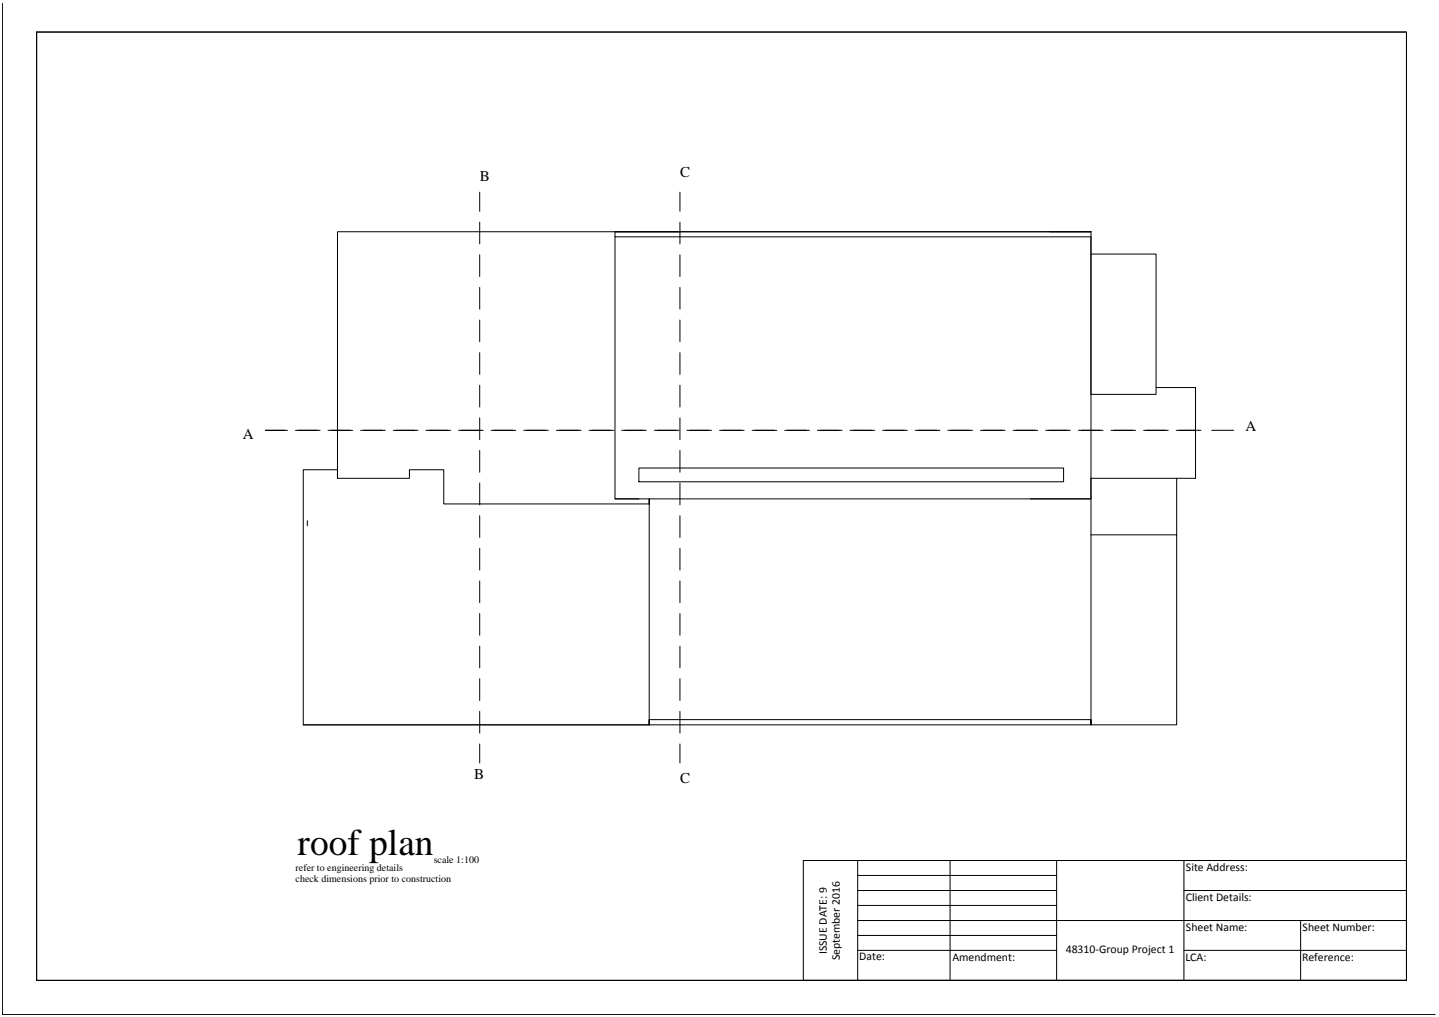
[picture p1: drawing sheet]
<svg xmlns="http://www.w3.org/2000/svg" width="420mm" height="297mm" viewBox="0 0 420 297" stroke-linecap="round" stroke-linejoin="round" font-family="sans-serif">
<defs><g id="words">
<text font-size="10.9" x="86.9" y="249.8">roof plan</text>
<g font-size="4.4">
<text x="140.1" y="52.9">B</text>
<text x="198.6" y="51.6">C</text>
<text x="363.7" y="126">A</text>
<text x="70.9" y="128.2">A</text>
<text x="138.5" y="227.7">B</text>
<text x="198.6" y="228.6">C</text>
</g>
<g font-size="3.4">
<text x="346.3" y="254.4">Site Address:</text>
<text x="346.2" y="263.1">Client Details:</text>
<text x="346.3" y="271.9">Sheet Name:</text>
<text x="380.4" y="271.9">Sheet Number:</text>
<text x="241.4" y="278.7" transform="rotate(-90 241.4 278.7)">ISSUE DATE: 9</text>
<text x="245.2" y="280.5" transform="rotate(-90 245.2 280.5)">September 2016</text>
<text x="250.9" y="280.5">Date:</text>
<text x="278.1" y="280.7">Amendment:</text>
<text x="311.2" y="278.4">48310-Group Project 1</text>
<text x="346.1" y="280.5">LCA:</text>
<text x="380.2" y="280.7">Reference:</text>
</g>
<g font-size="2.9">
<text x="126.6" y="251.9">scale 1:100</text>
<text x="86.3" y="254.3">refer to engineering details</text>
<text x="86.3" y="257.7">check dimensions prior to construction</text>
</g>
</g></defs>
<!-- layer: HIDDEN LINE -->
<path d="M318.5 67.7h-220v72v-2.5h-10v74.5M337.6 113.2h11.5v26.5h-30.6M98.5 139.7h21v-2.5h10.1v10h60M343.6 139.7v16.5M89.7 152.1v1.5M318.5 156.2h25.1v55.5h-255.1M88.5 211.7h101.1" fill="none" stroke="#000" stroke-width=".29"/>
<path d="M179.6 67.7h138.9v47.5v-46h-138.9zM179.6 69.2v76.5h138.9M179.6 67.7h18.9M306.6 67.7h11.9M318.5 74.2h19.1v41h-19.1v24.5M186.5 136.7h124v4h-124zM318.5 139.7v72v-1.5h-128.9M318.5 139.7v6h-17.7M179.6 145.7h6.9M189.6 147.2v-1.5v66M189.6 210.2v1.5v-1.5" fill="none" stroke="#000" stroke-width=".29"/>
<!-- layer: SECTION -->
<g fill="none" stroke="#000" stroke-width=".29">
<path d="M140.1 56.1v5.6M198.5 56.1v5.6M140.1 64.9v6.3M140.1 74.4v6.4M198.5 64.9v6.3M198.5 74.4v6.4M140.1 83.9v6.4M140.1 93.5v6.3M198.5 83.9v6.4M198.5 93.5v6.3M140.1 103v6.3M140.1 112.5v6.4"/>
<path d="M198.5 103v6.3M198.5 112.5v6.4M83.1 125.7h-5.6h6.4M86.3 125.7h7.2M95.8 125.7h7.2M105.3 125.7h7.2M114.8 125.7h7.2M124.4 125.7h7.2M133.9 125.7h7.2M140.1 122v6.4M140.1 131.6v6.3M143.4 125.7h7.2"/>
<path d="M152.9 125.7h7.2M162.5 125.7h7.2M172 125.7h7.2M181.5 125.7h7.2M191 125.7h7.2M198.5 122v6.4M198.5 131.6v6.3M200.6 125.7h7.2M210.1 125.7h7.2M219.6 125.7h7.2M229.1 125.7h7.2M238.7 125.7h7.2"/>
<path d="M248.2 125.7h7.2M257.7 125.7h7.2M267.2 125.7h7.2M276.8 125.7h7.2M286.3 125.7h7.2M295.8 125.7h7.2M305.3 125.7h7.2M314.9 125.7h7.2M324.4 125.7h7.2M333.9 125.7h7.2M343.4 125.7h7.2M353.8 125.7h6.4"/>
<path d="M140.1 141.1v6.3M140.1 150.6v6.4M198.5 141.1v6.3M198.5 150.6v6.4M140.1 160.1v6.4M140.1 169.7v6.3M140.1 179.2v6.3M198.5 160.1v6.4M198.5 169.7v6.3M198.5 179.2v6.3M140.1 188.7v6.4M140.1 198.2v6.4"/>
<path d="M198.5 188.7v6.4M198.5 198.2v6.4M140.1 207.8v6.3M140.1 217.3v5.5M198.5 207.8v6.3M198.5 217.3v5.5"/>
</g>
<!-- layer: Slabs and Walls -->
<g fill="none" stroke="#000" stroke-width=".29">
<path d="M.7 1v295.3h418.3M10.7 9.4h400v276.9h-400zM234.6 251.3h176.1v35h-176.1zM250.4 255.7h58.1M250.4 251.3v35M277.4 251.3v35M308.5 251.3v35M345.7 251.3v35M250.4 260.1h58.1M250.4 264.5h58.1M250.4 268.9h160.3M250.4 273.2h58.1"/>
<path d="M250.4 277.6h58.1M345.7 260.1h65M345.7 277.6h65M379.8 268.9v17.4"/>
</g>
<!-- layer: 0 -->
<path d="M10.7 9.4h400v276.9h-400z" fill="none" stroke="#000" stroke-width=".29"/>
<use href="#words"/>
</svg>
